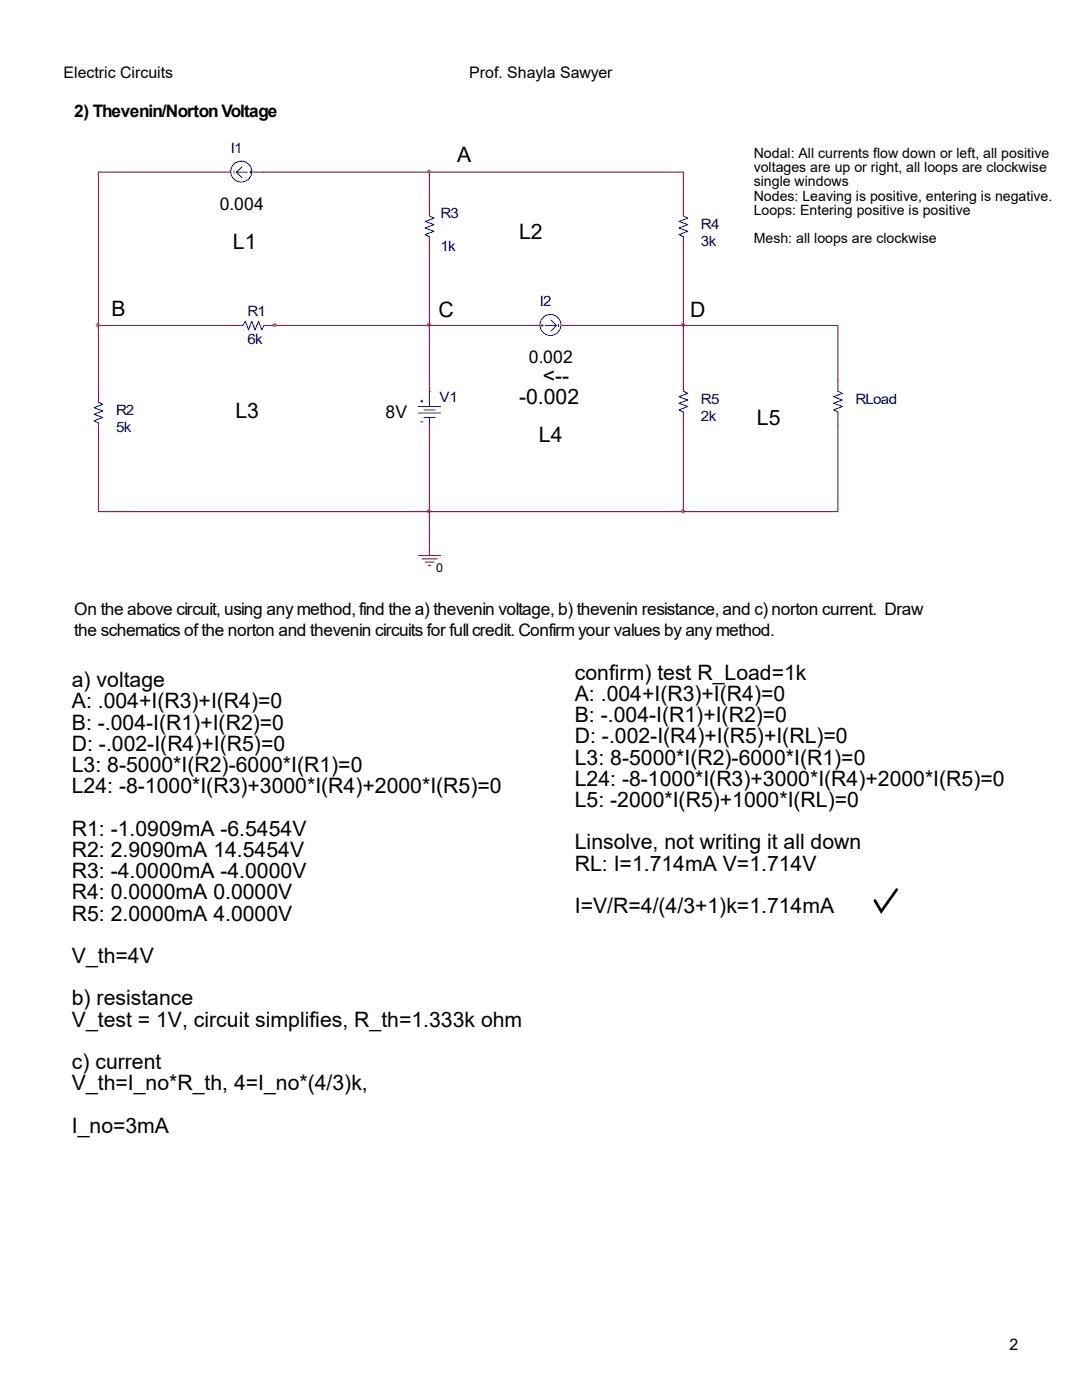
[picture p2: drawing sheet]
<svg xmlns="http://www.w3.org/2000/svg" width="216mm" height="279mm" viewBox="0 0 216 279" stroke-linecap="round" stroke-linejoin="round" font-family="sans-serif">
<defs><g id="words">
<g font-size="4.2">
<text x="91.2" y="32.3">A</text>
<text x="103.6" y="47.7">L2</text>
<text x="46.5" y="49.6">L1</text>
<text x="22.2" y="63">B</text>
<text x="87.5" y="63.2">C</text>
<text x="137.7" y="63.2">D</text>
<text x="108.3" y="76.3">&lt;--</text>
<text x="47" y="83.5">L3</text>
<text x="103.6" y="80.6">-0.002</text>
<text x="107.5" y="88.2">L4</text>
<text x="151" y="84.7">L5</text>
<text x="14.3" y="137.2">a) voltage</text>
<text x="114.7" y="135.7">confirm) test R_Load=1k</text>
<text x="14.3" y="141.4">A: .004+I(R3)+I(R4)=0</text>
<text x="114.7" y="139.9">A: .004+I(R3)+I(R4)=0</text>
<text x="14.3" y="145.6">B: -.004-I(R1)+I(R2)=0</text>
<text x="14.3" y="149.9">D: -.002-I(R4)+I(R5)=0</text>
<text x="114.7" y="144.1">B: -.004-I(R1)+I(R2)=0</text>
<text x="114.7" y="148.4">D: -.002-I(R4)+I(R5)+I(RL)=0</text>
<text x="14.3" y="154.1">L3: 8-5000*I(R2)-6000*I(R1)=0</text>
<text x="114.7" y="152.6">L3: 8-5000*I(R2)-6000*I(R1)=0</text>
<text x="14.3" y="158.3">L24: -8-1000*I(R3)+3000*I(R4)+2000*I(R5)=0</text>
<text x="114.7" y="156.8">L24: -8-1000*I(R3)+3000*I(R4)+2000*I(R5)=0</text>
<text x="114.7" y="161.1">L5: -2000*I(R5)+1000*I(RL)=0</text>
<text x="14.3" y="166.8">R1: -1.0909mA -6.5454V</text>
<text x="14.3" y="171">R2: 2.9090mA 14.5454V</text>
<text x="114.7" y="169.5">Linsolve, not writing it all down</text>
<text x="114.7" y="173.8">RL: I=1.714mA V=1.714V</text>
<text x="14.3" y="175.3">R3: -4.0000mA -4.0000V</text>
<text x="14.3" y="179.5">R4: 0.0000mA 0.0000V</text>
<text x="14.3" y="183.7">R5: 2.0000mA 4.0000V</text>
<text x="114.7" y="182.2">I=V/R=4/(4/3+1)k=1.714mA</text>
<text x="14.3" y="192.2">V_th=4V</text>
<text x="14.3" y="200.7">b) resistance</text>
<text x="14.3" y="204.9">V_test = 1V, circuit simplifies, R_th=1.333k ohm</text>
<text x="14.3" y="213.4">c) current</text>
<text x="14.3" y="217.6">V_th=I_no*R_th, 4=I_no*(4/3)k,</text>
<text x="14.3" y="226.1">I_no=3mA</text>
</g>
<g font-size="3.5">
<text x="43.9" y="41.9">0.004</text>
<text x="105.5" y="72.5">0.002</text>
<text x="76.9" y="83.4">8V</text>
</g>
<g font-size="3.4">
<text x="14.8" y="23.3">2) Thevenin/Norton Voltage</text>
<text x="14.8" y="122.7">On the above circuit, using any method, find the a) thevenin voltage, b) thevenin resistance, and c) norton current. Draw</text>
<text x="14.8" y="126.9">the schematics of the norton and thevenin circuits for full credit. Confirm your values by any method.</text>
</g>
<g font-size="3.2">
<text x="12.7" y="15.6">Electric Circuits</text>
<text x="93.6" y="15.6">Prof. Shayla Sawyer</text>
<text x="201.4" y="269.5">2</text>
</g>
<g font-size="2.8" fill="#000080">
<text x="46" y="30.5">I1</text>
<text x="87.9" y="43.5">R3</text>
<text x="139.9" y="45.6">R4</text>
<text x="87.9" y="50">1k</text>
<text x="139.9" y="49.1">3k</text>
<text x="49.4" y="63.1">R1</text>
<text x="107.7" y="61.2">I2</text>
<text x="49.4" y="68.6">6k</text>
<text x="23.2" y="82.8">R2</text>
<text x="87.7" y="80.2">V1</text>
<text x="139.9" y="80.6">R5</text>
<text x="170.7" y="80.6">RLoad</text>
<text x="23.2" y="86.3">5k</text>
<text x="139.9" y="84.1">2k</text>
</g>
<g font-size="2.8">
<text x="150.4" y="31.6">Nodal: All currents flow down or left, all positive</text>
<text x="150.4" y="34.4">voltages are up or right, all loops are clockwise</text>
<text x="150.4" y="37.2">single windows</text>
<text x="150.4" y="40">Nodes: Leaving is positive, entering is negative.</text>
<text x="150.4" y="42.8">Loops: Entering positive is positive</text>
<text x="150.4" y="48.5">Mesh: all loops are clockwise</text>
</g>
<text font-size="2.4" x="87" y="114.2">0</text>
</g></defs>
<path d="M17.2 27.5v88.9h162.5v-88.6h-162.8" fill="none" stroke="#fff" stroke-width=".79"/>
<g fill="none" stroke="#00f" stroke-width=".21">
<path d="M46.7 34.1v.5M47.2 34.4l1.1 1M48.3 33.3l-1.1 1.1h2.2M49.8 34.4h.4M50 34.1v.5M85.7 43.1l.9 .4-1.8 .7 1.8 .6-1.8 .7 1.8 .7-1.8 .6 .9 .5v.2M136.4 43.1l.8 .4-1.7 .7 1.7 .6-1.7 .7 1.7 .7-1.7 .6 .9 .5v.2M48.3 65h.2l.4-.9 .7 1.7 .6-1.7 .7 1.7 .7-1.7 .6 1.7 .5-.8M84.2 79.8v.5M85.7 78.1v2.2M107.9 65h.5M108.2 64.7v.5"/>
<path d="M108.8 65h2.2l-1.1 1.1M109.9 63.9l1.1 1.1M111.5 64.7v.5M136.4 78.1l.8 .4-1.7 .7 1.7 .6-1.7 .7 1.7 .6-1.7 .7 .9 .4v.2M167.2 78.1l.9 .4-1.8 .7 1.8 .6-1.8 .7 1.8 .6-1.8 .7 .9 .4v.2M19.6 80.3l.9 .4-1.7 .6 1.7 .7-1.7 .7 1.7 .6-1.7 .7 .8 .4v.2M83.5 82.4h4.4M83.5 81.1h4.4M83.9 80.1h.5M83.9 84.2h.5M84.6 81.8h2.2M84.6 83.3h2.2"/>
<path d="M85.7 80.1v1M85.7 83.3v1.3"/>
<circle cx="48.2" cy="34.2" r="2.09"/>
<circle cx="109.8" cy="64.9" r="2.1"/>
</g>
<g fill="none" stroke="#f00" stroke-width=".21">
<path d="M43.9 34.4h2.1M50.5 34.4h2.2M85.7 40.9v2.2M85.7 47.5v2.1M136.4 40.9v2.2M136.4 47.5v2.1M19.6 78.1v2.2M46 65h2.3M52.7 65h2.2M85.7 78.1h.1M105.5 65h2.2M112.1 65h2.2"/>
<path d="M136.4 75.9v2.2M167.2 75.9v2.2M19.6 84.6v2.2M85.7 84.6v2.2M136.4 82.4v2.2M167.2 82.4v2.2M83.5 110.9h4.4M84.2 111.5h3M84.8 112.2h1.8M85.5 112.8h.4"/>
</g>
<g fill="none" stroke="#800040" stroke-width=".21">
<path d="M43.9 34.4h-24.3v30.6M52.7 34.4h33M85.7 34.4h50.7v6.5M85.7 34.4v6.5M85.7 49.6v15.4M136.4 49.6v15.4M19.6 65h26.4M19.6 65v13.1M54.9 65h30.8M85.7 65v13.1M85.7 65h19.8M114.3 65h22.1"/>
<path d="M136.4 65v10.9M136.4 65h30.8v10.9M19.6 86.8v15.3h66.1M85.7 86.8v15.3M136.4 84.6v17.5M167.2 84.6v17.5h-30.8M85.7 102.1h50.7M85.7 102.1v8.8"/>
</g>
<g fill="#f0f" stroke="#f0f" stroke-width=".21">
<circle cx="85.6" cy="64.9" r=".35"/>
<circle cx="54.8" cy="64.9" r=".35"/>
<circle cx="19.5" cy="64.9" r=".34"/>
<circle cx="85.6" cy="102" r=".35"/>
<circle cx="136.3" cy="64.9" r=".34"/>
<circle cx="85.6" cy="34.2" r=".34"/>
<circle cx="136.3" cy="102" r=".34"/>
</g>
<path d="M178.9 177.5l-3.1 4.4-1.2-2.2" fill="none" stroke="#000" stroke-width=".54"/>
<use href="#words"/>
</svg>
